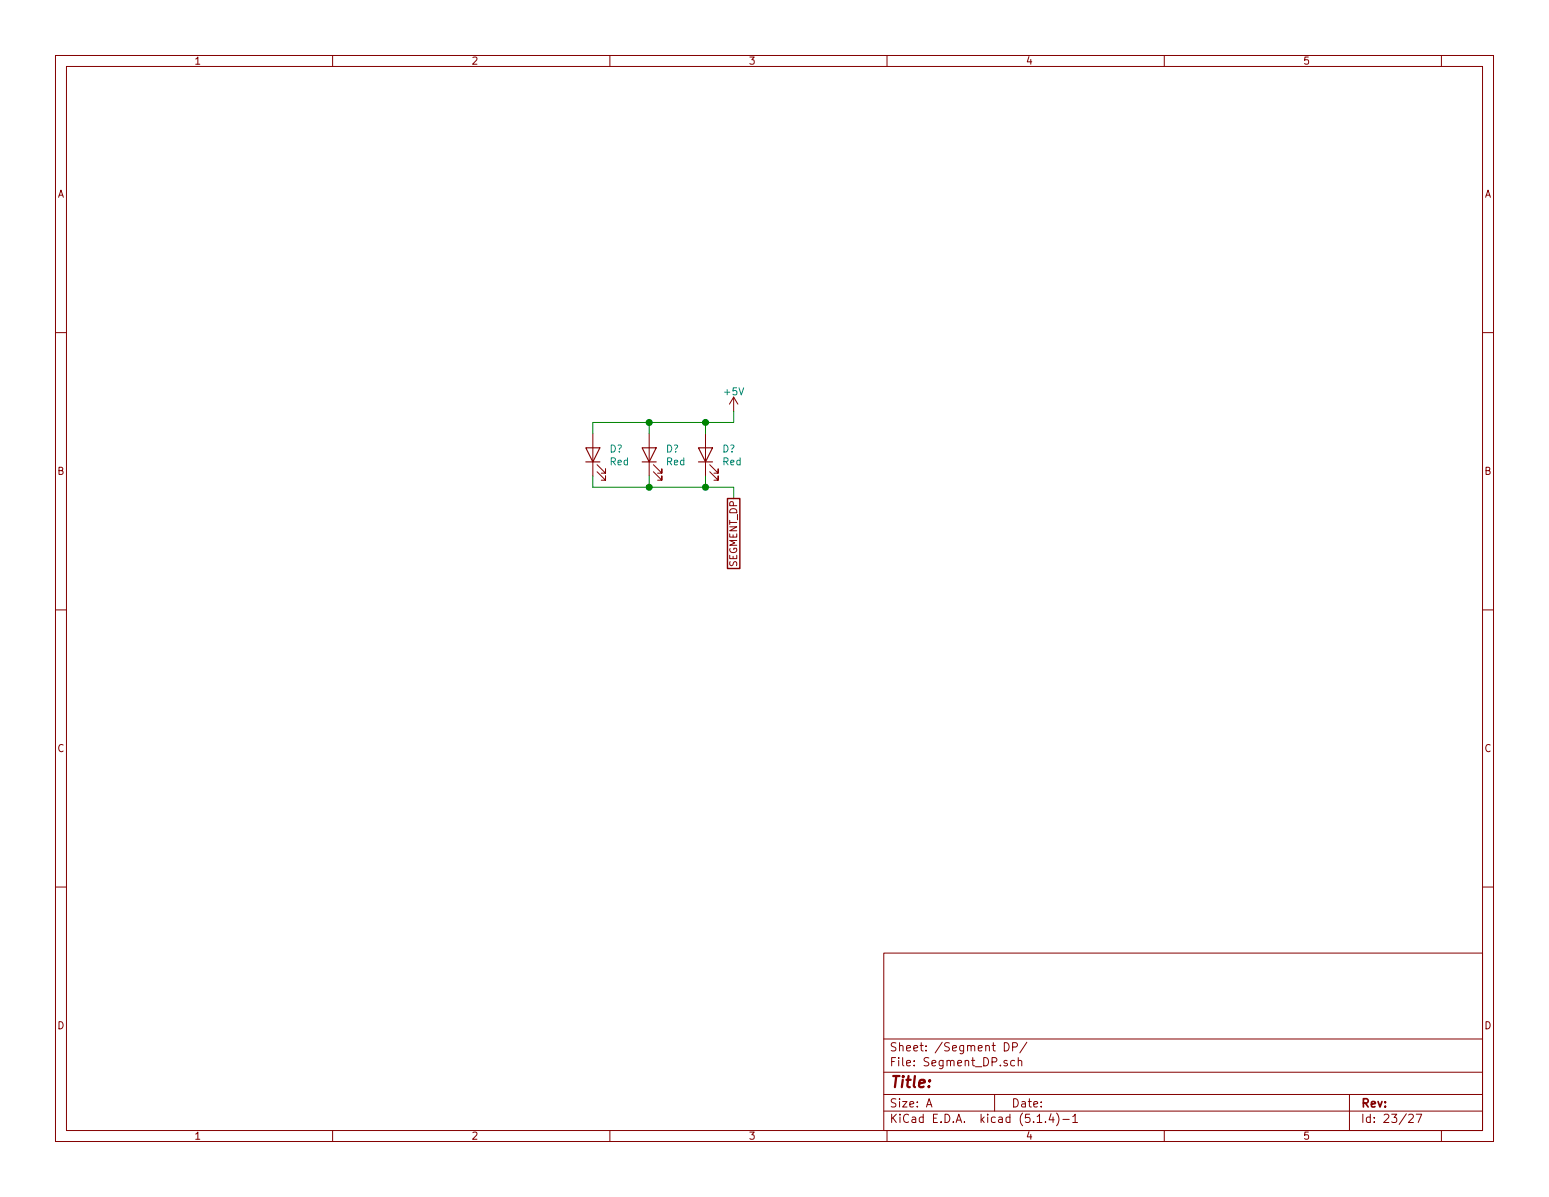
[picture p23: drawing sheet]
EESchema Schematic File Version 4
LIBS:multidrop_display_board-cache
EELAYER 30 0
EELAYER END
$Descr A 11000 8500
encoding utf-8
Sheet 23 27
Title ""
Date ""
Rev ""
Comp ""
Comment1 ""
Comment2 ""
Comment3 ""
Comment4 ""
$EndDescr
$Comp
L Device:LED D?
U 1 1
P 4210 3230
AR Path="/5BB844FD/5F798E32" Ref="D?"  Part="1" 
AR Path="/5BF346B3/5F798E32" Ref="D?"  Part="1" 
AR Path="/5BAAE1F3/5F798E32" Ref="D?"  Part="1" 
AR Path="/5CAD2D97/5F798E32" Ref="D?"  Part="1" 
AR Path="/5CB7A8BC/5F798E32" Ref="D?"  Part="1" 
AR Path="/5E6AF016/5F798E32" Ref="D?"  Part="1" 
AR Path="/5EAE4AE4/5F798E32" Ref="D?"  Part="1" 
AR Path="/5F7415F6/5F798E32" Ref="D?"  Part="1" 
AR Path="/5F73F919/5F798E32" Ref="D?"  Part="1" 
AR Path="/5F73FDED/5F798E32" Ref="D?"  Part="1" 
F 0 "D?" V 4249 3113 50  0000 R CNN
F 1 "Red" V 4158 3113 50  0000 R CNN
F 2 "LEDs:LED_0402" H 4210 3230 50  0001 C CNN
F 3 "~" H 4210 3230 50  0001 C CNN
F 4 "1497-1174-1-ND" H 4210 3230 50  0001 C CNN "Digi-Key PN"
	1    4210 3230
	0    -1   -1   0   
$EndComp
$Comp
L Device:LED D?
U 1 1
P 4610 3230
AR Path="/5BB844FD/5F7995EF" Ref="D?"  Part="1" 
AR Path="/5BF346B3/5F7995EF" Ref="D?"  Part="1" 
AR Path="/5BAAE1F3/5F7995EF" Ref="D?"  Part="1" 
AR Path="/5CAD2D97/5F7995EF" Ref="D?"  Part="1" 
AR Path="/5CB7A8BC/5F7995EF" Ref="D?"  Part="1" 
AR Path="/5E6AF016/5F7995EF" Ref="D?"  Part="1" 
AR Path="/5EAE4AE4/5F7995EF" Ref="D?"  Part="1" 
AR Path="/5F7415F6/5F7995EF" Ref="D?"  Part="1" 
AR Path="/5F73F919/5F7995EF" Ref="D?"  Part="1" 
AR Path="/5F73FDED/5F7995EF" Ref="D?"  Part="1" 
F 0 "D?" V 4649 3113 50  0000 R CNN
F 1 "Red" V 4558 3113 50  0000 R CNN
F 2 "LEDs:LED_0402" H 4610 3230 50  0001 C CNN
F 3 "~" H 4610 3230 50  0001 C CNN
F 4 "1497-1174-1-ND" H 4610 3230 50  0001 C CNN "Digi-Key PN"
	1    4610 3230
	0    -1   -1   0   
$EndComp
$Comp
L Device:LED D?
U 1 1
P 5010 3230
AR Path="/5BB844FD/5F799E1E" Ref="D?"  Part="1" 
AR Path="/5BF346B3/5F799E1E" Ref="D?"  Part="1" 
AR Path="/5BAAE1F3/5F799E1E" Ref="D?"  Part="1" 
AR Path="/5CAD2D97/5F799E1E" Ref="D?"  Part="1" 
AR Path="/5CB7A8BC/5F799E1E" Ref="D?"  Part="1" 
AR Path="/5E6AF016/5F799E1E" Ref="D?"  Part="1" 
AR Path="/5EAE4AE4/5F799E1E" Ref="D?"  Part="1" 
AR Path="/5F7415F6/5F799E1E" Ref="D?"  Part="1" 
AR Path="/5F73F919/5F799E1E" Ref="D?"  Part="1" 
AR Path="/5F73FDED/5F799E1E" Ref="D?"  Part="1" 
F 0 "D?" V 5049 3113 50  0000 R CNN
F 1 "Red" V 4958 3113 50  0000 R CNN
F 2 "LEDs:LED_0402" H 5010 3230 50  0001 C CNN
F 3 "~" H 5010 3230 50  0001 C CNN
F 4 "1497-1174-1-ND" H 5010 3230 50  0001 C CNN "Digi-Key PN"
	1    5010 3230
	0    -1   -1   0   
$EndComp
Wire Wire Line
	5010 3080 5010 3000
Connection ~ 5010 3000
Wire Wire Line
	5010 3000 5210 3000
Wire Wire Line
	4610 3080 4610 3000
Connection ~ 4610 3000
Wire Wire Line
	4610 3000 5010 3000
Wire Wire Line
	4210 3080 4210 3000
Wire Wire Line
	4210 3000 4610 3000
Wire Wire Line
	5210 2920 5210 3000
$Comp
L power:+5V #PWR?
U 1 1
P 5210 2920
F 0 "#PWR?" H 5210 2770 50  0001 C CNN
F 1 "+5V" H 5210 3060 50  0000 C CNN
F 2 "" H 5210 2920 50  0001 C CNN
F 3 "" H 5210 2920 50  0001 C CNN
	1    5210 2920
	1    0    0    -1  
$EndComp
Wire Wire Line
	5010 3380 5010 3460
Connection ~ 5010 3460
Wire Wire Line
	5010 3460 5210 3460
Wire Wire Line
	4610 3380 4610 3460
Connection ~ 4610 3460
Wire Wire Line
	4610 3460 5010 3460
Wire Wire Line
	4210 3380 4210 3460
Wire Wire Line
	4210 3460 4610 3460
Wire Wire Line
	5210 3540 5210 3460
Text GLabel 5210 3540 3    50   UnSpc ~ 0
SEGMENT_DP
$EndSCHEMATC
